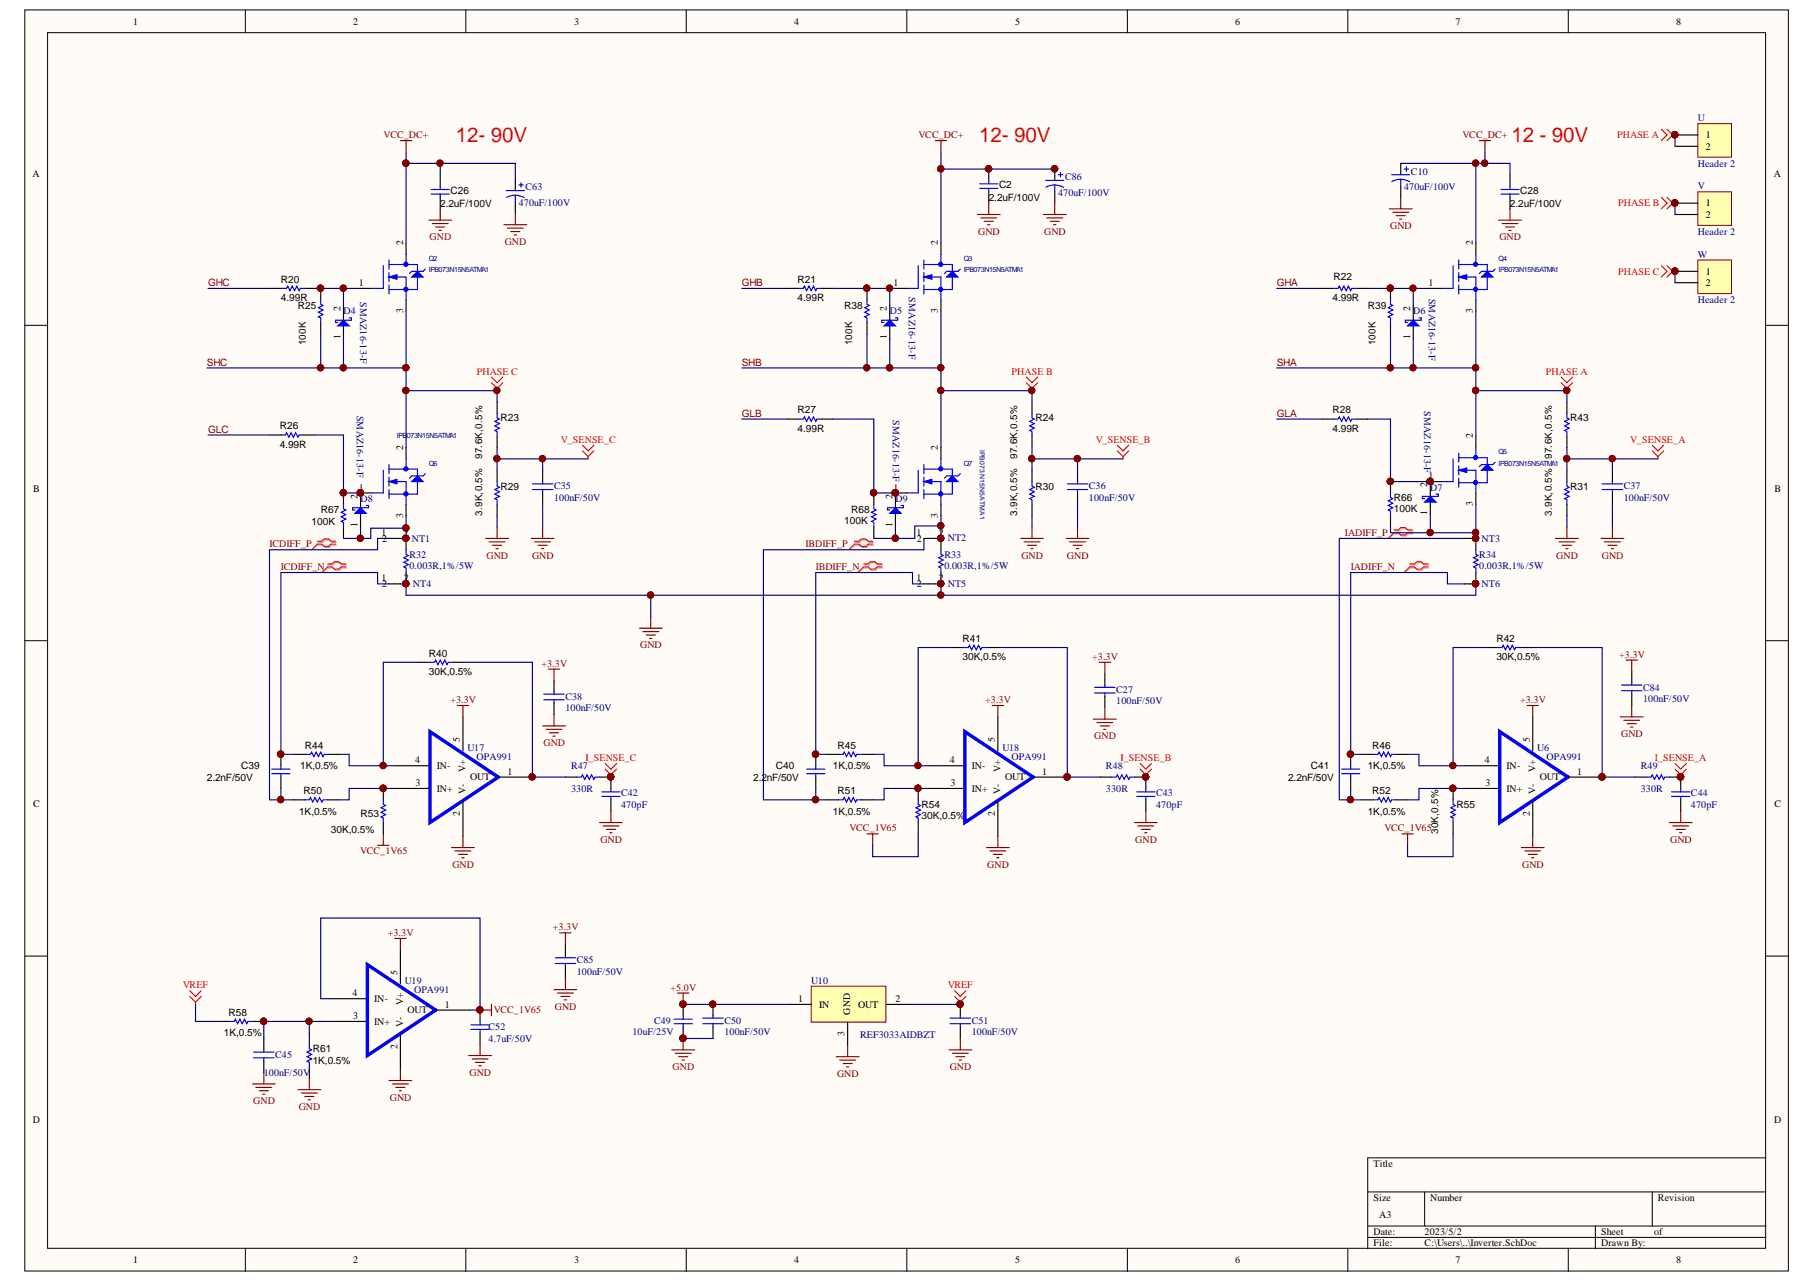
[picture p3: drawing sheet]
<svg xmlns="http://www.w3.org/2000/svg" width="297mm" height="210mm" viewBox="0 0 297 210" stroke-linecap="round" stroke-linejoin="round" font-family="sans-serif">
<defs><g id="words">
<g font-size="3.4" fill="#f00">
<text x="74.6" y="23.3">12- 90V</text>
<text x="160.2" y="23.3">12- 90V</text>
<text x="247.2" y="23.3">12 - 90V</text>
</g>
<g font-size="1.7">
<text x="72" y="33.8">2.2uF/100V</text>
<text x="73.7" y="31.8">C26</text>
<text x="161.7" y="32.9">2.2uF/100V</text>
<text x="163.4" y="30.8">C2</text>
<text x="247" y="33.8">2.2uF/100V</text>
<text x="248.7" y="31.8">C28</text>
<text x="45.9" y="46.3">R20</text>
<text x="130.5" y="46.3">R21</text>
<text x="218.1" y="45.9">R22</text>
<text x="45.9" y="49.2">4.99R</text>
<text x="48.7" y="50.5">R25</text>
<text x="130.5" y="49.2">4.99R</text>
<text x="138.1" y="50.5">R38</text>
<text x="217.9" y="49.2">4.99R</text>
<text x="223.7" y="50.5">R39</text>
<text x="45.8" y="70.2">R26</text>
<text x="81.9" y="68.9">R23</text>
<text x="130.5" y="67.6">R27</text>
<text x="130.5" y="70.6">4.99R</text>
<text x="169.4" y="68.9">R24</text>
<text x="217.9" y="67.6">R28</text>
<text x="217.9" y="70.6">4.99R</text>
<text x="256.9" y="68.9">R43</text>
<text x="45.8" y="73.2">4.99R</text>
<text x="81.9" y="80.1">R29</text>
<text x="169.4" y="80.1">R30</text>
<text x="228" y="82">R66</text>
<text x="228" y="83.8">100K</text>
<text x="256.9" y="80.1">R31</text>
<text x="51" y="85.9">100K</text>
<text x="52.5" y="84">R67</text>
<text x="138.1" y="85.7">100K</text>
<text x="139.2" y="84">R68</text>
<text x="70.1" y="107.4">R40</text>
<text x="157.4" y="105">R41</text>
<text x="157.4" y="108">30K,0.5%</text>
<text x="244.8" y="105">R42</text>
<text x="244.8" y="108">30K,0.5%</text>
<text x="70.1" y="110.4">30K,0.5%</text>
<text x="39.4" y="125.8">C39</text>
<text x="49.1" y="125.8">1K,0.5%</text>
<text x="49.9" y="122.5">R44</text>
<text x="126.9" y="125.8">C40</text>
<text x="136.2" y="125.8">1K,0.5%</text>
<text x="137" y="122.5">R45</text>
<text x="214.4" y="125.8">C41</text>
<text x="223.7" y="125.8">1K,0.5%</text>
<text x="224.5" y="122.5">R46</text>
<text x="33.8" y="127.7">2.2nF/50V</text>
<text x="49.7" y="129.9">R50</text>
<text x="123.2" y="127.7">2.2nF/50V</text>
<text x="137" y="129.9">R51</text>
<text x="210.7" y="127.7">2.2nF/50V</text>
<text x="224.5" y="129.9">R52</text>
<text x="48.9" y="133.3">1K,0.5%</text>
<text x="54.1" y="136.3">30K,0.5%</text>
<text x="59" y="133.7">R53</text>
<text x="136.2" y="133.3">1K,0.5%</text>
<text x="150.7" y="132.2">R54</text>
<text x="150.7" y="134">30K,0.5%</text>
<text x="223.7" y="133.3">1K,0.5%</text>
<text x="238.2" y="132.2">R55</text>
<text x="37.4" y="166.2">R58</text>
<text x="36.6" y="169.5">1K,0.5%</text>
<text x="51.2" y="172.1">R61</text>
<text x="51.2" y="174">1K,0.5%</text>
</g>
<g font-size="1.7" fill="#800000">
<text x="34" y="46.8">GHC</text>
<text x="121.3" y="46.8">GHB</text>
<text x="208.8" y="46.8">GHA</text>
<text x="33.8" y="59.8">SHC</text>
<text x="121.3" y="59.8">SHB</text>
<text x="208.8" y="59.8">SHA</text>
<text x="34" y="70.8">GLC</text>
<text x="121.3" y="68.2">GLB</text>
<text x="208.8" y="68.2">GLA</text>
</g>
<g font-size="1.6">
<text x="21.8" y="4">1</text>
<text x="57.8" y="4">2</text>
<text x="93.9" y="4">3</text>
<text x="129.9" y="4">4</text>
<text x="166" y="4">5</text>
<text x="202" y="4">6</text>
<text x="238.1" y="4">7</text>
<text x="274.2" y="4">8</text>
<text x="279" y="22.6">1</text>
<text x="5.3" y="28.9">A</text>
<text x="279" y="24.5">2</text>
<text x="290.1" y="28.9">A</text>
<text x="279" y="33.8">1</text>
<text x="279" y="35.6">2</text>
<text x="65.9" y="40.1" transform="rotate(-90 65.9 40.1)">2</text>
<text x="153.4" y="40.1" transform="rotate(-90 153.4 40.1)">2</text>
<text x="240.9" y="40.1" transform="rotate(-90 240.9 40.1)">2</text>
<text x="58.7" y="46.8">1</text>
<text x="146.2" y="46.8">1</text>
<text x="233.7" y="46.8">1</text>
<text x="279" y="44.9">1</text>
<text x="279" y="46.8">2</text>
<text x="55.7" y="50.9" transform="rotate(-90 55.7 50.9)">2</text>
<text x="65.9" y="51.2" transform="rotate(-90 65.9 51.2)">3</text>
<text x="145" y="50.9" transform="rotate(-90 145 50.9)">2</text>
<text x="153.4" y="51.2" transform="rotate(-90 153.4 51.2)">3</text>
<text x="230.7" y="50.9" transform="rotate(-90 230.7 50.9)">2</text>
<text x="240.9" y="51.2" transform="rotate(-90 240.9 51.2)">3</text>
<text x="50" y="56.5" transform="rotate(-90 50 56.5)">100K</text>
<text x="55.7" y="55.5" transform="rotate(-90 55.7 55.5)">1</text>
<text x="139.4" y="56.5" transform="rotate(-90 139.4 56.5)">100K</text>
<text x="145" y="55.5" transform="rotate(-90 145 55.5)">1</text>
<text x="225" y="56.5" transform="rotate(-90 225 56.5)">100K</text>
<text x="230.7" y="55.5" transform="rotate(-90 230.7 55.5)">1</text>
<text x="240.9" y="71.7" transform="rotate(-90 240.9 71.7)">2</text>
<text x="65.9" y="73.6" transform="rotate(-90 65.9 73.6)">2</text>
<text x="78.9" y="75.1" transform="rotate(-90 78.9 75.1)">97.6K,0.5%</text>
<text x="153.4" y="73.6" transform="rotate(-90 153.4 73.6)">2</text>
<text x="166.4" y="75.1" transform="rotate(-90 166.4 75.1)">97.6K,0.5%</text>
<text x="253.8" y="75.1" transform="rotate(-90 253.8 75.1)">97.6K,0.5%</text>
<text x="5.4" y="80.5">B</text>
<text x="58.5" y="81.6" transform="rotate(-90 58.5 81.6)">2</text>
<text x="58.7" y="80.2">1</text>
<text x="146" y="81.6" transform="rotate(-90 146 81.6)">2</text>
<text x="146.2" y="80.2">1</text>
<text x="233.5" y="79.7" transform="rotate(-90 233.5 79.7)">2</text>
<text x="233.7" y="78.4">1</text>
<text x="240.9" y="82.8" transform="rotate(-90 240.9 82.8)">3</text>
<text x="290.2" y="80.5">B</text>
<text x="58.5" y="86.2" transform="rotate(-90 58.5 86.2)">1</text>
<text x="62.4" y="87.7">1</text>
<text x="62.5" y="88.6">2</text>
<text x="65.9" y="88.6">1 NT1</text>
<text x="65.9" y="84.7" transform="rotate(-90 65.9 84.7)">3</text>
<text x="66" y="87.7">2</text>
<text x="78.9" y="84.4" transform="rotate(-90 78.9 84.4)">3.9K,0.5%</text>
<text x="146" y="86.2" transform="rotate(-90 146 86.2)">1</text>
<text x="149.9" y="87.7">1</text>
<text x="150" y="88.6">2</text>
<text x="153.4" y="88.6">1 NT2</text>
<text x="153.4" y="84.7" transform="rotate(-90 153.4 84.7)">3</text>
<text x="153.5" y="87.7">2</text>
<text x="166.4" y="84.4" transform="rotate(-90 166.4 84.4)">3.9K,0.5%</text>
<text x="233.5" y="84.3" transform="rotate(-90 233.5 84.3)">1</text>
<text x="253.8" y="84.4" transform="rotate(-90 253.8 84.4)">3.9K,0.5%</text>
<text x="62.4" y="95.1">1</text>
<text x="66" y="95.1">2</text>
<text x="149.9" y="95.1">1</text>
<text x="153.5" y="95.1">2</text>
<text x="62.5" y="96.1">2</text>
<text x="65.9" y="96.1">1 NT4</text>
<text x="150" y="96.1">2</text>
<text x="153.4" y="96.1">1 NT5</text>
<text x="67.9" y="124.9">4</text>
<text x="71.4" y="125.8">IN-</text>
<text x="75.2" y="121.4" transform="rotate(-90 75.2 121.4)">5</text>
<text x="155.4" y="124.9">4</text>
<text x="158.9" y="125.8">IN-</text>
<text x="162.7" y="121.4" transform="rotate(-90 162.7 121.4)">5</text>
<text x="242.9" y="124.9">4</text>
<text x="246.4" y="125.8">IN-</text>
<text x="250.2" y="121.4" transform="rotate(-90 250.2 121.4)">5</text>
<text x="68" y="128.6">3</text>
<text x="71.4" y="129.5">IN+</text>
<text x="76.2" y="129.9" transform="rotate(-90 76.2 129.9)">V-</text>
<text x="76.2" y="126.3" transform="rotate(-90 76.2 126.3)">V+</text>
<text x="76.9" y="127.7">OUT</text>
<text x="83" y="126.7">1</text>
<text x="155.5" y="128.6">3</text>
<text x="158.9" y="129.5">IN+</text>
<text x="163.7" y="129.9" transform="rotate(-90 163.7 129.9)">V-</text>
<text x="163.7" y="126.3" transform="rotate(-90 163.7 126.3)">V+</text>
<text x="164.4" y="127.7">OUT</text>
<text x="170.5" y="126.7">1</text>
<text x="243" y="128.6">3</text>
<text x="246.4" y="129.5">IN+</text>
<text x="251.1" y="129.9" transform="rotate(-90 251.1 129.9)">V-</text>
<text x="251.1" y="126.3" transform="rotate(-90 251.1 126.3)">V+</text>
<text x="251.9" y="127.7">OUT</text>
<text x="258" y="126.7">1</text>
<text x="5.4" y="132.1">C</text>
<text x="75.2" y="133.5" transform="rotate(-90 75.2 133.5)">2</text>
<text x="162.7" y="133.5" transform="rotate(-90 162.7 133.5)">2</text>
<text x="235.2" y="136.4" transform="rotate(-90 235.2 136.4)">30K,0.5%</text>
<text x="250.2" y="133.5" transform="rotate(-90 250.2 133.5)">2</text>
<text x="290.2" y="132.1">C</text>
<text x="65" y="159.5" transform="rotate(-90 65 159.5)">5</text>
<text x="57.7" y="163">4</text>
<text x="57.7" y="166.7">3</text>
<text x="61.2" y="163.9">IN-</text>
<text x="61.2" y="167.6">IN+</text>
<text x="65.9" y="164.4" transform="rotate(-90 65.9 164.4)">V+</text>
<text x="66.7" y="165.8">OUT</text>
<text x="72.7" y="164.9">1</text>
<text x="130.5" y="163.9">1</text>
<text x="134" y="164.9">IN</text>
<text x="139.1" y="166" transform="rotate(-90 139.1 166)">GND</text>
<text x="140.4" y="164.9">OUT</text>
<text x="146.5" y="163.9">2</text>
<text x="65" y="171.6" transform="rotate(-90 65 171.6)">2</text>
<text x="65.9" y="168" transform="rotate(-90 65.9 168)">V-</text>
<text x="138.2" y="169.5" transform="rotate(-90 138.2 169.5)">3</text>
<text x="5.4" y="183.7">D</text>
<text x="290.2" y="183.7">D</text>
<text x="224.6" y="190.9">Title</text>
<text x="224.6" y="196.5">Size</text>
<text x="234" y="196.5">Number</text>
<text x="271.2" y="196.5">Revision</text>
<text x="224.6" y="202">Date:</text>
<text x="224.6" y="203.9">File:</text>
<text x="225.6" y="199.3">A3</text>
<text x="233" y="202">2023/5/2</text>
<text x="233" y="203.9">C:\Users\..\Inverter.SchDoc</text>
<text x="261.9" y="202">Sheet</text>
<text x="261.9" y="203.9">Drawn By:</text>
<text x="270.6" y="202">of</text>
<text x="21.8" y="206.7">1</text>
<text x="57.8" y="206.7">2</text>
<text x="93.9" y="206.7">3</text>
<text x="129.9" y="206.7">4</text>
<text x="166" y="206.7">5</text>
<text x="202" y="206.7">6</text>
<text x="238.1" y="206.7">7</text>
<text x="274.2" y="206.7">8</text>
</g>
<g font-size="1.6" fill="#800000">
<text x="62.8" y="22.6">VCC_DC+</text>
<text x="150.2" y="22.6">VCC_DC+</text>
<text x="239.2" y="22.6">VCC_DC+</text>
<text x="70.3" y="39.3">GND</text>
<text x="82.6" y="40.1">GND</text>
<text x="160" y="38.4">GND</text>
<text x="170.8" y="38.4">GND</text>
<text x="227.4" y="37.5">GND</text>
<text x="245.3" y="39.3">GND</text>
<text x="44.1" y="89.5">ICDIFF_P</text>
<text x="131.8" y="89.5">IBDIFF_P</text>
<text x="220" y="87.7">IADIFF_P</text>
<text x="45.9" y="93.3">ICDIFF_N</text>
<text x="79.6" y="91.4">GND</text>
<text x="87" y="91.4">GND</text>
<text x="133.4" y="93.3">IBDIFF_N</text>
<text x="167.1" y="91.4">GND</text>
<text x="174.5" y="91.4">GND</text>
<text x="220.9" y="93.3">IADIFF_N</text>
<text x="254.6" y="91.4">GND</text>
<text x="262" y="91.4">GND</text>
<text x="104.7" y="106.1">GND</text>
<text x="178.7" y="108">+3.3V</text>
<text x="264.8" y="107.6">+3.3V</text>
<text x="88.6" y="109.1">+3.3V</text>
<text x="73.7" y="115">+3.3V</text>
<text x="161.2" y="115">+3.3V</text>
<text x="248.6" y="115">+3.3V</text>
<text x="88.9" y="122.1">GND</text>
<text x="179" y="121">GND</text>
<text x="265.2" y="120.6">GND</text>
<text x="98.2" y="137.9">GND</text>
<text x="138.9" y="136">VCC_1V65</text>
<text x="185.7" y="137.9">GND</text>
<text x="226.4" y="136">VCC_1V65</text>
<text x="273.2" y="137.9">GND</text>
<text x="58.9" y="139.7">VCC_1V65</text>
<text x="74" y="142">GND</text>
<text x="161.5" y="142">GND</text>
<text x="249" y="142">GND</text>
<text x="63.4" y="153.1">+3.3V</text>
<text x="90.4" y="152.2">+3.3V</text>
<text x="80.8" y="165.8">VCC_1V65</text>
<text x="90.7" y="165.2">GND</text>
<text x="109.7" y="162.1">+5.0V</text>
<text x="76.8" y="176">GND</text>
<text x="110" y="175.1">GND</text>
<text x="136.9" y="176.2">GND</text>
<text x="155.3" y="175.1">GND</text>
<text x="41.4" y="180.7">GND</text>
<text x="48.9" y="181.6">GND</text>
<text x="63.8" y="180.1">GND</text>
</g>
<g font-size="1.6" fill="#f00">
<text x="264.5" y="22.6">PHASE A</text>
<text x="264.7" y="33.8">PHASE B</text>
<text x="264.7" y="44.9">PHASE C</text>
<text x="78" y="61.3">PHASE C</text>
<text x="165.5" y="61.3">PHASE B</text>
<text x="252.9" y="61.3">PHASE A</text>
<text x="91.8" y="72.4">V_SENSE_C</text>
<text x="179.2" y="72.4">V_SENSE_B</text>
<text x="266.7" y="72.4">V_SENSE_A</text>
<text x="95.8" y="124.5">I_SENSE_C</text>
<text x="183.3" y="124.5">I_SENSE_B</text>
<text x="270.7" y="124.5">I_SENSE_A</text>
<text x="29.9" y="161.7">VREF</text>
<text x="155" y="161.7">VREF</text>
</g>
<g font-size="1.6" fill="#000080">
<text x="277.7" y="19.8">U</text>
<text x="174.2" y="29.5">C86</text>
<text x="230.8" y="28.6">C10</text>
<text x="277.7" y="27.3">Header 2</text>
<text x="84.8" y="33.8">470uF/100V</text>
<text x="86" y="31.2">C63</text>
<text x="173.1" y="32.1">470uF/100V</text>
<text x="229.7" y="31.2">470uF/100V</text>
<text x="277.7" y="31">V</text>
<text x="277.7" y="38.4">Header 2</text>
<text x="277.7" y="42.1">W</text>
<text x="56.2" y="51.4">D4</text>
<text x="58.9" y="49.4" transform="rotate(90 58.9 49.4)">SMAZ16-13-F</text>
<text x="145.5" y="51.4">D5</text>
<text x="148.6" y="48.7" transform="rotate(90 148.6 48.7)">SMAZ16-13-F</text>
<text x="231.2" y="51.4">D6</text>
<text x="233.7" y="48.9" transform="rotate(90 233.7 48.9)">SMAZ16-13-F</text>
<text x="277.7" y="49.6">Header 2</text>
<text x="58.4" y="68" transform="rotate(90 58.4 68)">SMAZ16-13-F</text>
<text x="146" y="68.8" transform="rotate(90 146 68.8)">SMAZ16-13-F</text>
<text x="233" y="67.3" transform="rotate(90 233 67.3)">SMAZ16-13-F</text>
<text x="59" y="82.1">D8</text>
<text x="90.6" y="80.1">C35</text>
<text x="90.6" y="81.9">100nF/50V</text>
<text x="146.5" y="82.1">D9</text>
<text x="178.1" y="80.1">C36</text>
<text x="178.1" y="81.9">100nF/50V</text>
<text x="234" y="80.2">D7</text>
<text x="265.6" y="80.1">C37</text>
<text x="265.6" y="81.9">100nF/50V</text>
<text x="242.3" y="88.6">NT3</text>
<text x="67" y="91.2">R32</text>
<text x="67" y="93.1">0.003R,1%/5W</text>
<text x="154.5" y="91.2">R33</text>
<text x="154.5" y="93.1">0.003R,1%/5W</text>
<text x="242" y="91.2">R34</text>
<text x="242" y="93.1">0.003R,1%/5W</text>
<text x="242.3" y="96.1">NT6</text>
<text x="182.6" y="113.3">C27</text>
<text x="268.8" y="113">C84</text>
<text x="92.5" y="114.5">C38</text>
<text x="92.5" y="116.3">100nF/50V</text>
<text x="182.6" y="115.2">100nF/50V</text>
<text x="268.8" y="114.8">100nF/50V</text>
<text x="76.5" y="122.8">U17</text>
<text x="78" y="124.3">OPA991</text>
<text x="93.4" y="125.8">R47</text>
<text x="164" y="122.8">U18</text>
<text x="165.5" y="124.3">OPA991</text>
<text x="180.9" y="125.8">R48</text>
<text x="251.5" y="122.8">U6</text>
<text x="252.9" y="124.3">OPA991</text>
<text x="268.4" y="125.8">R49</text>
<text x="93.4" y="129.5">330R</text>
<text x="101.6" y="130.3">C42</text>
<text x="180.9" y="129.5">330R</text>
<text x="189.1" y="130.3">C43</text>
<text x="268.4" y="129.5">330R</text>
<text x="276.6" y="130.3">C44</text>
<text x="101.6" y="132.1">470pF</text>
<text x="189.1" y="132.1">470pF</text>
<text x="276.6" y="132.1">470pF</text>
<text x="66.2" y="160.9">U19</text>
<text x="94.3" y="157.6">C85</text>
<text x="94.3" y="159.5">100nF/50V</text>
<text x="132.7" y="160.9">U10</text>
<text x="67.7" y="162.4">OPA991</text>
<text x="107" y="167.5">C49</text>
<text x="118.5" y="167.5">C50</text>
<text x="158.9" y="167.5">C51</text>
<text x="45" y="173">C45</text>
<text x="79.9" y="168.6">C52</text>
<text x="79.9" y="170.4">4.7uF/50V</text>
<text x="103.5" y="169.3">10uF/25V</text>
<text x="118.5" y="169.3">100nF/50V</text>
<text x="140.7" y="169.9">REF3033AIDBZT</text>
<text x="158.9" y="169.3">100nF/50V</text>
<text x="43.2" y="176">100nF/50V</text>
</g>
<g font-size="1.2" fill="#000080">
<text x="70.1" y="42.7">Q2</text>
<text x="70.1" y="44.6">IPB073N15N5ATMA1</text>
<text x="157.6" y="42.7">Q3</text>
<text x="157.6" y="44.6">IPB073N15N5ATMA1</text>
<text x="245.1" y="42.7">Q4</text>
<text x="245.1" y="44.6">IPB073N15N5ATMA1</text>
<text x="64.9" y="71.7">IPB</text>
<text x="66.5" y="71.7">073N15N5ATMA1</text>
<text x="70.1" y="76.2">Q6</text>
<text x="157.6" y="76.2">Q7</text>
<text x="245.1" y="74.3">Q5</text>
<text x="245.1" y="76.2">IPB073N15N5ATMA1</text>
</g>
<text font-size="1.1" fill="#000080" x="160.3" y="73.6" transform="rotate(90 160.3 73.6)">IPB073N15N5ATMA1</text>
</g></defs>
<g fill="#fffcf8" stroke="#000" stroke-width=".16">
<path d="M4.1 1.6h288.4v206.3h-288.4z"/>
<path d="M7.8 5.3h281v198.9h-281z"/>
</g>
<g fill="none" stroke="#000" stroke-width=".16">
<path d="M40.1 1.6v3.7M76.2 1.6v3.7M112.3 1.6v3.7M148.3 1.6v3.7M184.4 1.6v3.7M220.5 1.6v3.7M256.5 1.6v3.7M4.1 53.2h3.7M288.9 53.2h3.7M4.1 104.8h3.7M288.9 104.8h3.7M4.1 156.4h3.7"/>
<path d="M288.9 156.4h3.7M223.7 195h65.2M233 195v5.6M270.3 195v5.6M288.9 189.4h-65.2v14.9M40.1 204.3v3.7M76.2 204.3v3.7M112.3 204.3v3.7M148.3 204.3v3.7M184.4 204.3v3.7M220.5 204.3v3.7M223.7 200.6h65.2"/>
<path d="M223.7 202.4h65.2M256.5 204.3v3.7M260.9 200.6v3.7"/>
</g>
<g fill="none" stroke="#800000" stroke-width=".19">
<path d="M65.5 23h1.9M66.4 23v1.9M70.1 36h3.8M70.7 36.6h2.6M71.3 37.1h1.4M71.8 37.7h.4M72 34.2v1.8M153 23h1.8M153.9 23v1.9M242 23h1.8M242.9 23v1.9M245.1 36h3.7"/>
<path d="M245.7 36.6h2.6M246.2 37.1h1.5M246.8 37.7h.4M247 34.2v1.8M79.5 88.1h3.7M80 88.6h2.6M80.6 89.2h1.5M81.1 89.8h.4M81.3 86.2v1.9M86.9 88.1h3.7M87.5 88.6h2.6M88 89.2h1.5"/>
<path d="M88.6 89.8h.3M88.8 86.2v1.9M166.9 88.1h3.8M167.5 88.6h2.6M168.1 89.2h1.4M168.6 89.8h.4M168.8 86.2v1.9M174.4 88.1h3.7M174.9 88.6h2.7M175.5 89.2h1.5M176.1 89.8h.3M176.2 86.2v1.9"/>
<path d="M254.4 88.1h3.8M255 88.6h2.6M255.5 89.2h1.5M256.1 89.8h.4M256.3 86.2v1.9M261.9 88.1h3.7M262.4 88.6h2.6M263 89.2h1.5M263.6 89.8h.3M263.7 86.2v1.9M88.8 118.8h3.7M89.3 119.3h2.6"/>
<path d="M89.9 119.9h1.5M90.6 116.9v1.9M61.8 138.3h1.8M62.7 136.4v1.9M73.9 138.7h3.7M74.4 139.2h2.6M75 139.8h1.5M75.7 136.8v1.9M90.4 120.4h.4M98.1 134.6h3.7M98.6 135.1h2.6M99.2 135.7h1.5"/>
<path d="M99.7 136.2h.4M99.9 132.7v1.9M141.8 136.4h1.9M142.7 136.4v1.9M161.4 138.7h3.7M161.9 139.2h2.6M162.5 139.8h1.5M163.2 136.8v1.9M185.6 134.6h3.7M186.1 135.1h2.6M186.7 135.7h1.5M187.2 136.2h.4"/>
<path d="M187.4 132.7v1.9M229.3 136.4h1.9M230.2 136.4v1.9M248.8 138.7h3.8M249.4 139.2h2.6M250 139.8h1.5M250.7 136.8v1.9M273 134.6h3.8M273.6 135.1h2.6M274.2 135.7h1.5M274.7 136.2h.4M274.9 132.7v1.9"/>
<path d="M75.5 140.3h.4M163 140.3h.4M250.5 140.3h.4M41.3 177.3h3.7M41.8 177.9h2.7M42.4 178.5h1.5M43 179h.3M43.2 175.5v1.8M48.7 178.3h3.8M49.3 178.8h2.6M49.9 179.4h1.4M50.4 179.9h.4"/>
<path d="M50.6 176.4v1.9M63.6 176.8h3.8M64.2 177.3h2.6M64.7 177.9h1.5M65.3 178.5h.4M65.5 174.9v1.9M78.5 165.3h1.9M80.4 164.3v1.9"/>
</g>
<path d="M52.1 88.7h.7l.4-.3h.7l.4 .3h.8M52.1 89.2h.7l.4 .4h.7l.4-.4h.8M53.8 92.5h.7l.4-.4h.7l.4 .4h.7M53.8 92.9h.7l.4 .4h.7l.4-.4h.7M139.9 88.7h.8l.4-.3h.7l.4 .3h.7M139.9 89.2h.8l.4 .4h.7l.4-.4h.7M141.4 92.5h.8l.4-.4h.7l.4 .4h.7M141.4 92.9h.8l.4 .4h.7l.4-.4h.7" fill="none" stroke="#d0a19e" stroke-width=".19"/>
<path d="M52.1 89.2l-1.1 .7M53.8 92.9l-1.2 .8M139.9 89.2l-1.1 .7M141.4 92.9l-1.1 .8" fill="none" stroke="#d0a19e" stroke-width=".16"/>
<g fill="none" stroke="#f00" stroke-width=".19">
<path d="M80.4 61.7l.9 .9 .9-.9M80.4 62.6l.9 .9M81.3 63.5v.4M82.2 62.6l-.9 .9M95.3 72.8l.9 1 .9-1M95.3 73.8l.9 .9M96.2 74.7v.4M97.1 73.8l-.9 .9M167.9 61.7l.9 .9 .9-.9M167.9 62.6l.9 .9M168.8 63.5v.4M169.7 62.6l-.9 .9"/>
<path d="M182.8 72.8l.9 1 .9-1M182.8 73.8l.9 .9M183.7 74.7v.4M184.6 73.8l-.9 .9M255.4 61.7l.9 .9 .9-.9M255.4 62.6l.9 .9M256.3 63.5v.4M257.2 62.6l-.9 .9M270.3 72.8l.9 1 .9-1M270.3 73.8l.9 .9M271.2 74.7v.4M272.1 73.8l-.9 .9"/>
<path d="M51.9 88.6h.7l.4-.4h.8l.3 .4h.8M51.9 89h.7l.4 .4h.8l.3-.4h.8M53.6 92.3h.7l.4-.4h.7l.4 .4h.8M53.6 92.7h.7l.4 .4h.7l.4-.4h.8M139.8 88.6h.7l.4-.4h.7l.4 .4h.7M139.8 89h.7l.4 .4h.7l.4-.4h.7M141.3 92.3h.7l.4-.4h.7l.4 .4h.7M141.3 92.7h.7l.4 .4h.7l.4-.4h.7M99 124.9l.9 .9 1-.9M99 125.8l.9 1M99.9 126.8v.3M100.9 125.8l-1 1"/>
<path d="M186.5 124.9l.9 .9 .9-.9M186.5 125.8l.9 1M187.4 126.8v.3M188.3 125.8l-.9 1M274 124.9l.9 .9 .9-.9M274 125.8l.9 1M274.9 126.8v.3M275.8 125.8l-.9 1"/>
</g>
<path d="M51.9 89l-.9 .9M53.6 92.7l-1 1M139.8 89l-1 .9M141.3 92.7l-1 1" fill="none" stroke="#f00" stroke-width=".16"/>
<g fill="none" stroke="#000" stroke-width=".19">
<path d="M72 28.6v1.8M72 32.3v1.9M247 28.6v1.8M247 32.3v1.9M44.3 47.2h1.8M49.9 47.2h1.8M128.8 47.2h1.8M134.4 47.2h1.8M216.3 47.2h1.8M221.9 47.2h1.8M44.1 71.2h1.8M49.7 71.2h1.8"/>
<path d="M81.3 76.9v1.9M88.8 76.9v1.9M128.8 68.6h1.8M134.4 68.6h1.8M168.8 76.9v1.9M176.2 76.9v1.9M216.3 68.6h1.8M221.9 68.6h1.8M256.3 65.8v1.8M256.3 71.4v1.8M256.3 76.9v1.9M263.7 76.9v1.9"/>
<path d="M63.6 88.1h1.9M63.6 95.5h1.9M66.4 88.1v1.8M66.4 93.7v1.8M81.3 82.5v1.9M88.8 80.7v1.8M151.1 88.1h1.9M151.1 95.5h1.9M153.9 88.1v1.8M153.9 93.7v1.8M168.8 82.5v1.9M176.2 80.7v1.8"/>
<path d="M241.4 88.1v1.8M241.4 93.7v1.8M256.3 82.5v1.9M263.7 80.7v1.8M90.6 111.3v1.9M90.6 115v1.9M48 130.9h1.9M48.2 123.4h1.8M53.6 130.9h1.8M53.8 123.4h1.8M92.5 127.1h1.8M98.1 127.1h1.8v1.9"/>
<path d="M99.9 130.9v1.8M180 127.1h1.8M185.6 127.1h1.8v1.9M187.4 130.9v1.8M267.5 127.1h1.8M273 127.1h1.9v1.9M274.9 130.9v1.8M116.6 164.3v1.9M116.6 168v1.9"/>
</g>
<g fill="none" stroke="#00f" stroke-width=".19">
<path d="M70.5 31h3M70.5 31.7h3M72 30.4v.6M72 31.7v.6M245.5 31h3M245.5 31.7h3M247 30.4v.6M247 31.7v.6M46.1 47.2h.8l.2-.4 .3 .8 .4-.8 .4 .8 .3-.8 .4 .8 .2-.4h.8M130.6 47.2h.8l.2-.4 .3 .8 .4-.8 .4 .8 .4-.8 .3 .8 .2-.4h.8M218.1 47.2h.8l.2-.4 .3 .8 .4-.8 .4 .8 .4-.8 .3 .8 .2-.4h.8M45.9 71.2h.8l.2-.4 .3 .7 .4-.7 .4 .7 .4-.7 .3 .7 .2-.3h.8"/>
<path d="M81.3 78.8v.7l.4 .2-.8 .4 .8 .4-.8 .3 .8 .4-.8 .4 .4 .2v.7M87.1 79.2h3.3M88.8 78.8v.4M130.6 68.6h.8l.2-.4 .3 .7 .4-.7 .4 .7 .4-.7 .3 .7 .2-.3h.8M168.8 78.8v.7l.4 .2-.8 .4 .8 .4-.8 .3 .8 .4-.8 .4 .4 .2v.7M174.6 79.2h3.3M176.2 78.8v.4M218.1 68.6h.8l.2-.4 .3 .7 .4-.7 .4 .7 .4-.7 .3 .7 .2-.3h.8M256.3 67.6v.8l.4 .2-.8 .3 .8 .4-.8 .4 .8 .4-.8 .3 .4 .2v.8M256.3 78.8v.7l.4 .2-.8 .4 .8 .4-.8 .3 .8 .4-.8 .4 .4 .2v.7M262.1 79.2h3.3M263.7 78.8v.4"/>
<path d="M66.4 89.9v.8l.4 .2-.8 .3 .8 .4-.8 .4 .8 .4-.8 .3 .4 .2v.8M87.1 80.1h3.3M88.8 80.1v.6M153.9 89.9v.8l.4 .2-.8 .3 .8 .4-.8 .4 .8 .4-.8 .3 .4 .2v.8M174.6 80.1h3.3M176.2 80.1v.6M241.4 89.9v.8l.4 .2-.8 .3 .8 .4-.8 .4 .8 .4-.8 .3 .4 .2v.8M262.1 80.1h3.3M263.7 80.1v.6M88.9 114.5h3.4M88.9 113.6h3.4M90.6 113.2v.4"/>
<path d="M90.6 114.5v.5M49.9 130.9h.7l.2-.4 .4 .7 .3-.7 .4 .7 .4-.7 .3 .7 .2-.3h.8M50 123.4h.8l.2-.4 .3 .8 .4-.8 .4 .8 .4-.8 .3 .8 .2-.4h.8M94.3 127.1h.8l.2-.3 .3 .7 .4-.7 .4 .7 .4-.7 .3 .7 .2-.4h.8M98.4 130.3h3M98.4 129.6h3M99.9 129v.6M99.9 130.3v.6M181.8 127.1h.8l.2-.3 .3 .7 .4-.7 .4 .7 .4-.7 .3 .7 .2-.4h.8M185.9 130.3h3M185.9 129.6h3M187.4 129v.6"/>
<path d="M187.4 130.3v.6M269.3 127.1h.8l.2-.3 .3 .7 .4-.7 .4 .7 .3-.7 .4 .7 .2-.4h.7M273.4 130.3h3M273.4 129.6h3M274.9 129v.6M274.9 130.3v.6M114.9 167.5h3.4M114.9 166.6h3.4M116.6 166.2v.4M116.6 167.5v.5"/>
</g>
<g fill="#800000" stroke="#800000" stroke-width=".16">
<circle cx="274.9" cy="127.1" r=".52"/>
<circle cx="187.4" cy="127.1" r=".52"/>
<circle cx="99.9" cy="127.1" r=".52"/>
<circle cx="256.3" cy="63.9" r=".52"/>
<circle cx="168.8" cy="63.9" r=".52"/>
<circle cx="81.3" cy="63.9" r=".52"/>
<circle cx="153.9" cy="95.5" r=".52"/>
<circle cx="153.9" cy="88.1" r=".52"/>
<circle cx="241.4" cy="95.5" r=".52"/>
<circle cx="241.4" cy="88.1" r=".52"/>
<circle cx="66.4" cy="95.5" r=".52"/>
<circle cx="66.4" cy="88.1" r=".52"/>
<circle cx="78.5" cy="165.2" r=".52"/>
<circle cx="116.6" cy="164.3" r=".52"/>
</g>
<path d="M132.7 161.3h12.2v5.9h-12.2z" fill="#ffffb0" stroke="#800000" stroke-width=".16"/>
<g fill="none" stroke="#000" stroke-width=".19">
<path d="M81.3 65.8v1.8M81.3 71.4v1.8M168.8 65.8v1.8M168.8 71.4v1.8M239.5 95.5h1.9M68.5 108.4h1.8M74.1 108.4h1.8M155.8 105.9h1.8M161.4 105.9h1.8M243.1 105.9h1.8M248.7 105.9h1.8M45.9 123.4v1.9"/>
<path d="M45.9 127.1v1.9M62.7 129v1.9M62.7 134.6v1.8M133.4 123.4v1.9M133.4 127.1v1.9M135.3 123.4h1.9M135.3 130.9h1.9M140.9 123.4h1.8M140.9 130.9h1.8M150.2 129v1.9M150.2 134.6v1.8M220.9 123.4v1.9"/>
<path d="M220.9 127.1v1.9M222.8 123.4h1.8M222.8 130.9h1.8M228.4 123.4h1.8M228.4 130.9h1.8M237.7 129v1.9M237.7 134.6v1.8M35.7 167.1h1.9M41.3 167.1h1.9M43.2 169.9v1.9M43.2 173.6v1.9M50.6 169v1.8"/>
<path d="M50.6 174.6v1.8M78.5 165.3v1.8M78.5 169v1.8M111.7 164.3v1.9M111.7 168v1.9M129 164.3h3.7M138.6 167.3v3.7M145 164.3h3.7M157.1 164.3v1.9M157.1 168v1.9"/>
</g>
<g fill="none" stroke="#00f" stroke-width=".19">
<path d="M81.3 67.6v.8l.4 .2-.8 .3 .8 .4-.8 .4 .8 .4-.8 .3 .4 .2v.8M168.8 67.6v.8l.4 .2-.8 .3 .8 .4-.8 .4 .8 .4-.8 .3 .4 .2v.8M70.3 108.4h.8l.2-.4 .3 .7 .4-.7 .4 .7 .3-.7 .4 .7 .2-.3h.8M157.6 105.9h.8l.2-.3 .3 .7 .4-.7 .4 .7 .4-.7 .3 .7 .2-.4h.8M244.9 105.9h.8l.2-.3 .3 .7 .4-.7 .4 .7 .4-.7 .3 .7 .2-.4h.8M44.5 125.8h2.9M44.5 126.6h2.9M45.9 125.3v.5M45.9 126.6v.5M62.7 130.9v.7l.4 .2-.8 .4 .8 .3-.8 .4 .8 .4-.8 .3 .4 .2v.8M131.9 125.8h3M131.9 126.6h3"/>
<path d="M133.4 125.3v.5M133.4 126.6v.5M137.2 123.4h.7l.2-.4 .4 .8 .3-.8 .4 .8 .4-.8 .3 .8 .2-.4h.8M137.2 130.9h.7l.2-.4 .4 .7 .3-.7 .4 .7 .4-.7 .3 .7 .2-.3h.8M150.2 130.9v.7l.4 .2-.8 .4 .8 .3-.8 .4 .8 .4-.8 .3 .4 .2v.8M219.4 125.8h3M219.4 126.6h3M220.9 125.3v.5M220.9 126.6v.5M224.6 123.4h.8l.2-.4 .4 .8 .3-.8 .4 .8 .4-.8 .3 .8 .2-.4h.8M224.6 130.9h.8l.2-.4 .4 .7 .3-.7 .4 .7 .4-.7 .3 .7 .2-.3h.8M237.7 130.9v.7l.4 .2-.8 .4 .8 .3-.8 .4 .8 .4-.8 .3 .4 .2v.8"/>
<path d="M37.6 167.1h.7l.2-.4 .4 .8 .3-.8 .4 .8 .4-.8 .4 .8 .1-.4h.8M41.5 173.1h3.3M41.5 172.1h3.3M43.2 171.8v.3M43.2 173.1v.5M50.6 170.8v.8l.4 .2-.8 .3 .8 .4-.8 .4 .8 .3-.8 .4 .4 .2v.8M77 167.7h3M77 168.4h3M78.5 167.1v.6M78.5 168.4v.6M110.3 167.5h2.9M110.3 166.7h2.9"/>
<path d="M111.7 166.2v.5M111.7 167.5v.5M155.4 167.5h3.4M155.4 166.6h3.4M157.1 166.2v.4M157.1 167.5v.5"/>
</g>
<g fill="#800000" stroke="#800000" stroke-width=".16">
<circle cx="157" cy="164.3" r=".52"/>
<circle cx="111.7" cy="164.3" r=".52"/>
<circle cx="111.7" cy="169.9" r=".52"/>
<circle cx="45.9" cy="123.4" r=".52"/>
<circle cx="133.4" cy="123.4" r=".52"/>
<circle cx="220.9" cy="123.4" r=".52"/>
<circle cx="43.1" cy="167.1" r=".52"/>
<circle cx="273.9" cy="22" r=".52"/>
<circle cx="273.9" cy="33.2" r=".52"/>
<circle cx="273.9" cy="44.4" r=".52"/>
<circle cx="150.1" cy="129" r=".52"/>
<circle cx="237.6" cy="129" r=".52"/>
<circle cx="62.7" cy="129" r=".52"/>
<circle cx="78.5" cy="165.2" r=".52"/>
<circle cx="241.4" cy="95.5" r=".52"/>
</g>
<g fill="none" stroke="#800000" stroke-width=".19">
<path d="M74.8 115.4h1.9M75.7 115.4v1.9M89.7 109.5h1.9M90.6 109.5v1.8M162.3 115.4h1.8M163.2 115.4v1.9M249.8 115.4h1.8M250.7 115.4v1.9M64.6 153.5h1.8M65.5 153.5v1.9M76.7 172.7h3.7M77.2 173.2h2.6"/>
<path d="M77.8 173.8h1.5M78.3 174.4h.4M78.5 170.8v1.9M109.9 171.8h3.7M110.4 172.3h2.7M110.8 162.5h1.9M111 172.9h1.5M111.6 173.4h.3M111.7 162.5v1.8M111.7 169.9v1.9M136.8 172.9h3.7M137.3 173.4h2.6"/>
<path d="M137.9 174h1.5M138.5 174.6h.3M138.6 171v1.9M155.2 171.8h3.7M155.8 172.3h2.6M156.3 172.9h1.5M156.9 173.4h.4M157.1 169.9v1.9"/>
</g>
<g fill="none" stroke="#f00" stroke-width=".19">
<path d="M271.7 21.1l1 1-1 .9M271.7 32.3l1 .9-1 1M272.7 21.1l.9 1M272.7 32.3l.9 .9M273.6 22.1l-.9 .9M273.6 22.1h.4M273.6 33.2l-.9 1M273.6 33.2h.4M271.7 43.5l1 .9-1 .9M272.7 43.5l.9 .9M273.6 44.4l-.9 .9M273.6 44.4h.4"/>
<path d="M228 86.7h.7l.4-.4h.8l.3 .4h.8M228 87.2h.7l.4 .3h.8l.3-.3h.8M230.6 92.3h.7l.4-.4h.8l.3 .4h.8M230.6 92.7h.7l.4 .4h.8l.3-.4h.8M31.1 162.1l.9 .9 .9-.9M31.1 163l.9 1M32 164v.3M32.9 163l-.9 1M156.1 162.1l1 .9 .9-.9M156.1 163l1 1M157.1 164v.3M158 163l-.9 1"/>
</g>
<path d="M228.2 86.9h.7l.4-.4h.7l.4 .4h.8M228.2 87.3h.7l.4 .4h.7l.4-.4h.8M230.8 92.5h.7l.4-.4h.8l.3 .4h.8M230.8 92.9h.7l.4 .4h.8l.3-.4h.8" fill="none" stroke="#d0a19e" stroke-width=".19"/>
<path d="M228.2 87.3l-1.1 .8M230.8 92.9l-1.1 .8" fill="none" stroke="#d0a19e" stroke-width=".16"/>
<path d="M228 87.2l-.9 .9M230.6 92.7l-.9 1" fill="none" stroke="#f00" stroke-width=".16"/>
<path d="M67.4 45.3l.9-.9 .9 .9z" fill="#00f"/>
<path d="M62.7 43.5v3.7h-1.9M63.6 42.5v1.5M63.6 44.6v1.5M63.6 46.6v1.5M63.6 43.3h4.7v1.1M64.6 45.3h1.8v3.7M66.4 41.6v1.7M67.4 45.3l.9-.9 .9 .9zM68.3 45.3v2.1h-4.7M69.6 44l-.4 .4h-1.8l-.4 .4" fill="none" stroke="#00f" stroke-width=".19"/>
<path d="M63.6 45.3l1.3-.4v.8z" fill="#00f"/>
<path d="M63.6 45.3l1.3-.4v.8z" fill="none" stroke="#00f" stroke-width=".19"/>
<g fill="#00f" stroke="#00f" stroke-width=".19">
<circle cx="66.4" cy="43.2" r=".33"/>
<circle cx="66.4" cy="47.3" r=".33"/>
</g>
<path d="M66.4 39.7v1.9M59 47.2h1.8M66.4 49v1.9" fill="none" stroke="#000" stroke-width=".19"/>
<path d="M67.4 78.8l.9-.9 .9 .9z" fill="#00f"/>
<path d="M62.7 76.9v3.8h-1.9M63.6 76v1.5M63.6 78v1.5M63.6 76.7h4.7v1.2M64.6 78.8h1.8v3.7M66.4 75.1v1.6M67.4 78.8l.9-.9 .9 .9zM68.3 78.8v2h-4.7M69.6 77.5l-.4 .4h-1.8l-.4 .3M63.6 80.1v1.5" fill="none" stroke="#00f" stroke-width=".19"/>
<path d="M63.6 78.8l1.3-.4v.8z" fill="#00f"/>
<path d="M63.6 78.8l1.3-.4v.8z" fill="none" stroke="#00f" stroke-width=".19"/>
<g fill="#00f" stroke="#00f" stroke-width=".19">
<circle cx="66.4" cy="76.7" r=".33"/>
<circle cx="66.4" cy="80.8" r=".33"/>
</g>
<path d="M66.4 73.2v1.9M59 80.7h1.8M66.4 82.5v1.9" fill="none" stroke="#000" stroke-width=".19"/>
<circle cx="58.9" cy="80.6" r=".52" fill="#800000" stroke="#800000" stroke-width=".16"/>
<path d="M154.8 45.3l1-.9 .9 .9z" fill="#00f"/>
<path d="M150.2 43.5v3.7h-1.9M151.1 42.5v1.5M151.1 44.6v1.5M151.1 46.6v1.5M151.1 43.3h4.7v1.1M152 45.3h1.9v3.7M153.9 41.6v1.7M154.8 45.3l1-.9 .9 .9zM155.8 45.3v2.1h-4.7M157.1 44l-.4 .4h-1.9l-.3 .4" fill="none" stroke="#00f" stroke-width=".19"/>
<path d="M151.1 45.3l1.3-.4v.8z" fill="#00f"/>
<path d="M151.1 45.3l1.3-.4v.8z" fill="none" stroke="#00f" stroke-width=".19"/>
<g fill="#00f" stroke="#00f" stroke-width=".19">
<circle cx="153.9" cy="43.2" r=".33"/>
<circle cx="153.9" cy="47.3" r=".33"/>
</g>
<path d="M153.9 39.7v1.9M146.5 47.2h1.8M153.9 49v1.9" fill="none" stroke="#000" stroke-width=".19"/>
<path d="M154.8 78.8l1-.9 .9 .9z" fill="#00f"/>
<path d="M150.2 76.9v3.8h-1.9M151.1 76v1.5M151.1 78v1.5M151.1 76.7h4.7v1.2M152 78.8h1.9v3.7M153.9 75.1v1.6M154.8 78.8l1-.9 .9 .9zM155.8 78.8v2h-4.7M157.1 77.5l-.4 .4h-1.9l-.3 .3M151.1 80.1v1.5" fill="none" stroke="#00f" stroke-width=".19"/>
<path d="M151.1 78.8l1.3-.4v.8z" fill="#00f"/>
<path d="M151.1 78.8l1.3-.4v.8z" fill="none" stroke="#00f" stroke-width=".19"/>
<g fill="#00f" stroke="#00f" stroke-width=".19">
<circle cx="153.9" cy="76.7" r=".33"/>
<circle cx="153.9" cy="80.8" r=".33"/>
</g>
<path d="M153.9 73.2v1.9M146.5 80.7h1.8M153.9 82.5v1.9" fill="none" stroke="#000" stroke-width=".19"/>
<circle cx="146.4" cy="80.6" r=".52" fill="#800000" stroke="#800000" stroke-width=".16"/>
<path d="M242.3 45.3l1-.9 .9 .9z" fill="#00f"/>
<path d="M237.7 43.5v3.7h-1.9M238.6 42.5v1.5M238.6 44.6v1.5M238.6 46.6v1.5M238.6 43.3h4.7v1.1M239.5 45.3h1.9v3.7M241.4 41.6v1.7M242.3 45.3l1-.9 .9 .9zM243.3 45.3v2.1h-4.7M244.6 44l-.4 .4h-1.9l-.3 .4" fill="none" stroke="#00f" stroke-width=".19"/>
<path d="M238.6 45.3l1.3-.4v.8z" fill="#00f"/>
<path d="M238.6 45.3l1.3-.4v.8z" fill="none" stroke="#00f" stroke-width=".19"/>
<g fill="#00f" stroke="#00f" stroke-width=".19">
<circle cx="241.4" cy="43.2" r=".33"/>
<circle cx="241.4" cy="47.3" r=".33"/>
</g>
<path d="M241.4 39.7v1.9M234 47.2h1.8M241.4 49v1.9" fill="none" stroke="#000" stroke-width=".19"/>
<path d="M242.3 76.9l1-.9 .9 .9z" fill="#00f"/>
<path d="M237.7 75.1v3.7h-1.9M238.6 74.1v1.5M238.6 76.2v1.5M238.6 78.2v1.5M238.6 74.9h4.7v1.1M239.5 76.9h1.9v3.8M241.4 73.2v1.7M242.3 76.9l1-.9 .9 .9zM243.3 76.9v2.1h-4.7M244.6 75.6l-.4 .4h-1.9l-.3 .4" fill="none" stroke="#00f" stroke-width=".19"/>
<path d="M238.6 76.9l1.3-.3v.7z" fill="#00f"/>
<path d="M227.4 49v.8l.4 .2-.7 .3 .7 .4-.7 .4 .7 .4-.7 .3 .3 .2v.8M232.5 52v.4h-2.6v.4h.3M238.6 76.9l1.3-.3v.7zM227.4 80.7v.7l.4 .2-.7 .4 .7 .3-.7 .4 .7 .4-.7 .3 .3 .2v.8" fill="none" stroke="#00f" stroke-width=".19"/>
<g fill="#00f" stroke="#00f" stroke-width=".19">
<circle cx="241.4" cy="74.8" r=".33"/>
<circle cx="241.4" cy="78.9" r=".33"/>
</g>
<path d="M227.4 47.2v1.8M227.4 52.8v1.8M231.2 50v2.4M231.2 53.3v2.2M227.4 78.8v1.9M234 78.8h1.8M241.4 71.4v1.8M227.4 84.4v1.8M241.4 80.7v1.8" fill="none" stroke="#000" stroke-width=".19"/>
<g fill="#800000" stroke="#800000" stroke-width=".16">
<circle cx="233.9" cy="78.8" r=".52"/>
<circle cx="227.4" cy="47.1" r=".52"/>
<circle cx="227.4" cy="78.8" r=".52"/>
</g>
<path d="M230.2 53.3l1-.9 .9 .9z" fill="#00f"/>
<path d="M230.2 53.3l1-.9 .9 .9zM232.1 52h.4M235.3 80.8v.4h-2.6v.4h.3" fill="none" stroke="#00f" stroke-width=".19"/>
<path d="M234 78.8v2.4M234 82.1v2.3" fill="none" stroke="#000" stroke-width=".19"/>
<circle cx="233.9" cy="78.8" r=".52" fill="#800000" stroke="#800000" stroke-width=".16"/>
<path d="M233 82.1l1-.9 .9 .9z" fill="#00f"/>
<path d="M141.8 49v.8l.4 .2-.8 .3 .8 .4-.8 .4 .8 .4-.8 .3 .4 .2v.8M146.8 52v.4h-2.6v.4h.4M233 82.1l1-.9 .9 .9zM234.9 80.8h.4" fill="none" stroke="#00f" stroke-width=".19"/>
<g fill="#800000" stroke="#800000" stroke-width=".16">
<circle cx="233.9" cy="78.8" r=".52"/>
<circle cx="141.8" cy="47.1" r=".52"/>
</g>
<path d="M141.8 47.2v1.8M141.8 52.8v1.8M145.5 50v2.4M145.5 53.3v2.2" fill="none" stroke="#000" stroke-width=".19"/>
<path d="M144.6 53.3l.9-.9 1 .9z" fill="#00f"/>
<path d="M144.6 53.3l.9-.9 1 .9zM146.5 52h.3M142.9 82.5v.8l.4 .1-.7 .4 .7 .4-.7 .4 .7 .3-.7 .4 .3 .2v.7M147.8 82.7v.4h-2.6v.3h.3" fill="none" stroke="#00f" stroke-width=".19"/>
<path d="M142.9 80.7v1.8M142.9 86.2v1.9M146.5 80.7v2.4M146.5 84v2.2" fill="none" stroke="#000" stroke-width=".19"/>
<g fill="#800000" stroke="#800000" stroke-width=".16">
<circle cx="142.9" cy="80.6" r=".52"/>
<circle cx="146.4" cy="80.6" r=".52"/>
</g>
<path d="M145.5 84l1-.9 .9 .9z" fill="#00f"/>
<path d="M52.5 49v.8l.3 .2-.7 .3 .7 .4-.7 .4 .7 .4-.7 .3 .4 .2v.8M57.5 52v.4h-2.6v.4h.4M145.5 84l1-.9 .9 .9zM147.4 82.7h.4" fill="none" stroke="#00f" stroke-width=".19"/>
<g fill="#800000" stroke="#800000" stroke-width=".16">
<circle cx="146.4" cy="80.6" r=".52"/>
<circle cx="52.4" cy="47.1" r=".52"/>
</g>
<path d="M52.5 47.2v1.8M52.5 52.8v1.8M56.2 50v2.4M56.2 53.3v2.2" fill="none" stroke="#000" stroke-width=".19"/>
<path d="M55.3 53.3l.9-.9 .9 .9z" fill="#00f"/>
<path d="M55.3 53.3l.9-.9 .9 .9zM57.1 52h.4M56.2 82.5v.8l.4 .1-.8 .4 .8 .4-.8 .4 .8 .3-.8 .4 .4 .2v.7M60.3 82.7v.4h-2.6v.3h.3" fill="none" stroke="#00f" stroke-width=".19"/>
<path d="M56.2 80.7v1.8M56.2 86.2v1.9M59 80.7v2.4M59 84v2.2" fill="none" stroke="#000" stroke-width=".19"/>
<g fill="#800000" stroke="#800000" stroke-width=".16">
<circle cx="56.1" cy="80.6" r=".52"/>
<circle cx="58.9" cy="80.6" r=".52"/>
</g>
<path d="M58 84l1-.9 .9 .9z" fill="#00f"/>
<path d="M160.2 30.1h3M160.2 30.8h3M161.7 29.5v.6M161.7 30.8v.6M58 84l1-.9 .9 .9zM59.9 82.7h.4" fill="none" stroke="#00f" stroke-width=".19"/>
<g fill="#800000" stroke="#800000" stroke-width=".16">
<circle cx="58.9" cy="80.6" r=".52"/>
<circle cx="241.4" cy="88.1" r=".52"/>
<circle cx="161.7" cy="27.6" r=".52"/>
</g>
<path d="M161.7 27.7v1.8M161.7 31.4v1.8M239.5 88.1h1.9" fill="none" stroke="#000" stroke-width=".19"/>
<path d="M159.9 35.1h3.7M160.4 35.7h2.6M161 36.2h1.5M161.5 36.8h.4M161.7 33.2v1.9M104.6 102.8h3.7M105.1 103.3h2.6M105.7 103.9h1.5M106.3 104.5h.3M106.4 100.9v1.9" fill="none" stroke="#800000" stroke-width=".19"/>
<path d="M277.7 20.2h5.5v5.5h-5.5z" fill="#ffffb0" stroke="#800000" stroke-width=".16"/>
<path d="M274 22.1h3.7M274 23.9h3.7" fill="none" stroke="#000" stroke-width=".19"/>
<circle cx="273.9" cy="22" r=".52" fill="#800000" stroke="#800000" stroke-width=".16"/>
<path d="M277.7 31.4h5.5v5.5h-5.5z" fill="#ffffb0" stroke="#800000" stroke-width=".16"/>
<path d="M274 33.2h3.7M274 35.1h3.7" fill="none" stroke="#000" stroke-width=".19"/>
<circle cx="273.9" cy="33.2" r=".52" fill="#800000" stroke="#800000" stroke-width=".16"/>
<path d="M277.7 42.5h5.5v5.5h-5.5z" fill="#ffffb0" stroke="#800000" stroke-width=".16"/>
<g fill="none" stroke="#000" stroke-width=".19">
<path d="M84.3 29.3v1.9M84.3 33v1.9M172.5 27.7v1.8M172.5 31.4v1.8M229.1 26.7v1.9M229.1 30.4v1.9M274 44.4h3.7M274 46.3h3.7M75.7 117.3v5.6M163.2 117.3v5.6M180.7 110.2v1.9M180.7 113.9v1.9"/>
<path d="M250.7 117.3v5.6M266.9 109.8v1.9M266.9 113.6v1.8M64.6 125.3h5.5M64.6 129h5.5M75.7 131.2v5.6M81.5 127.1h5.6M152 125.3h5.6M152 129h5.6M163.2 131.2v5.6M169 127.1h5.6M239.5 125.3h5.6"/>
<path d="M239.5 129h5.6M250.7 131.2v5.6M256.5 127.1h5.6M65.5 155.4v5.6M92.5 154.5v1.8M92.5 158.2v1.8M54.3 163.4h5.6M54.3 167.1h5.6M65.5 169.3v5.6M71.3 165.3h5.5"/>
</g>
<g fill="#800000" stroke="#800000" stroke-width=".16">
<circle cx="273.9" cy="44.4" r=".52"/>
<circle cx="87" cy="127.1" r=".52"/>
<circle cx="174.5" cy="127.1" r=".52"/>
<circle cx="262" cy="127.1" r=".52"/>
<circle cx="172.5" cy="27.6" r=".52"/>
<circle cx="150.1" cy="125.2" r=".52"/>
<circle cx="66.4" cy="63.9" r=".52"/>
<circle cx="81.3" cy="63.9" r=".52"/>
<circle cx="81.3" cy="75" r=".52"/>
<circle cx="88.7" cy="75" r=".52"/>
<circle cx="66.4" cy="26.7" r=".52"/>
<circle cx="62.7" cy="125.2" r=".52"/>
<circle cx="168.8" cy="75" r=".52"/>
<circle cx="176.2" cy="75" r=".52"/>
<circle cx="153.9" cy="27.6" r=".52"/>
<circle cx="237.6" cy="125.2" r=".52"/>
<circle cx="241.4" cy="63.9" r=".52"/>
<circle cx="256.3" cy="63.9" r=".52"/>
<circle cx="256.3" cy="75" r=".52"/>
<circle cx="263.7" cy="75" r=".52"/>
<circle cx="231.1" cy="47.1" r=".52"/>
<circle cx="227.4" cy="47.1" r=".52"/>
<circle cx="145.5" cy="47.1" r=".52"/>
<circle cx="141.8" cy="47.1" r=".52"/>
<circle cx="66.4" cy="60.2" r=".52"/>
<circle cx="52.4" cy="60.2" r=".52"/>
<circle cx="56.1" cy="60.2" r=".52"/>
<circle cx="241.4" cy="60.2" r=".52"/>
<circle cx="231.1" cy="60.2" r=".52"/>
<circle cx="227.4" cy="60.2" r=".52"/>
<circle cx="66.4" cy="88.1" r=".52"/>
<circle cx="66.4" cy="86.4" r=".52"/>
<circle cx="133.4" cy="123.4" r=".52"/>
<circle cx="153.9" cy="88.1" r=".52"/>
<circle cx="153.9" cy="86" r=".52"/>
<circle cx="153.9" cy="95.5" r=".52"/>
<circle cx="153.9" cy="97.3" r=".52"/>
<circle cx="50.5" cy="167.1" r=".52"/>
<circle cx="78.5" cy="165.2" r=".52"/>
<circle cx="116.6" cy="164.3" r=".52"/>
<circle cx="111.7" cy="164.3" r=".52"/>
<circle cx="111.7" cy="169.9" r=".52"/>
<circle cx="141.8" cy="60.2" r=".52"/>
<circle cx="66.4" cy="95.5" r=".52"/>
<circle cx="45.9" cy="130.8" r=".52"/>
<circle cx="133.4" cy="130.8" r=".52"/>
<circle cx="220.9" cy="130.8" r=".52"/>
<circle cx="273.9" cy="33.2" r=".52"/>
<circle cx="273.9" cy="22" r=".52"/>
<circle cx="106.4" cy="97.3" r=".52"/>
<circle cx="241.4" cy="95.5" r=".52"/>
<circle cx="220.9" cy="123.4" r=".52"/>
<circle cx="241.4" cy="87.1" r=".52"/>
<circle cx="241.4" cy="88.1" r=".52"/>
<circle cx="62.7" cy="129" r=".52"/>
<circle cx="150.1" cy="129" r=".52"/>
<circle cx="237.6" cy="129" r=".52"/>
<circle cx="43.1" cy="167.1" r=".52"/>
<circle cx="227.4" cy="78.8" r=".52"/>
<circle cx="233.9" cy="78.8" r=".52"/>
<circle cx="233.9" cy="87.1" r=".52"/>
<circle cx="145.5" cy="60.2" r=".52"/>
<circle cx="153.9" cy="60.2" r=".52"/>
<circle cx="168.8" cy="63.9" r=".52"/>
<circle cx="153.9" cy="63.9" r=".52"/>
<circle cx="146.4" cy="80.6" r=".52"/>
<circle cx="142.9" cy="80.6" r=".52"/>
<circle cx="52.4" cy="47.1" r=".52"/>
<circle cx="56.1" cy="47.1" r=".52"/>
<circle cx="58.9" cy="80.6" r=".52"/>
<circle cx="56.1" cy="80.6" r=".52"/>
<circle cx="45.9" cy="123.4" r=".52"/>
<circle cx="146.4" cy="88.1" r=".52"/>
<circle cx="58.9" cy="88.1" r=".52"/>
<circle cx="157" cy="164.3" r=".52"/>
<circle cx="161.7" cy="27.6" r=".52"/>
<circle cx="72" cy="26.7" r=".52"/>
<circle cx="241.4" cy="26.7" r=".52"/>
<circle cx="242.8" cy="26.7" r=".52"/>
</g>
<path d="M70.3 119.7l11.2 7.4-11.2 7.5zM157.8 119.7l11.2 7.4-11.2 7.5zM245.3 119.7l11.2 7.4-11.2 7.5zM60.1 157.8l11.2 7.5-11.2 7.4z" fill="none" stroke="#00f" stroke-width=".56"/>
<g fill="none" stroke="#00f" stroke-width=".19">
<path d="M82.8 31.2h3M84.3 31.9l.7 .1 .7 .3M84.3 31.9l-.8 .1-.7 .3M84.3 31.9v1.1M84.8 30.3h.8M85.2 29.9v.7M171 29.5h3M172.5 30.3l.8 .1 .7 .3M172.5 30.3h-.7l-.7 .3M172.5 30.3v1.1M173.1 28.6h.7M173.5 28.2v.8"/>
<path d="M227.6 28.6h3M229.1 29.3l.8 .1 .7 .3M229.1 29.3l-.7 .1-.7 .3M229.1 29.3v1.1M229.7 27.7h.7M230 27.3v.7M179 113.4h3.4M179 112.4h3.4M180.7 112.1v.3M180.7 113.4v.5M265.2 113h3.4M265.2 112.1h3.4"/>
<path d="M266.9 111.7v.4M266.9 113v.6M90.8 157.6h3.4M90.8 156.7h3.4M92.5 156.3v.4M92.5 157.6v.6"/>
</g>
<g fill="none" stroke="#800000" stroke-width=".19">
<path d="M82.4 36.8h3.8M83 37.3h2.6M83.5 37.9h1.5M84.1 38.4h.4M84.3 34.9v1.9M170.7 35.1h3.7M171.2 35.7h2.6M171.8 36.2h1.5M172.3 36.8h.4M172.5 33.2v1.9M227.3 34.2h3.7M227.8 34.7h2.6"/>
<path d="M228.4 35.3h1.5M228.9 35.8h.4M229.1 32.3v1.9M178.9 117.7h3.7M179.4 118.2h2.6M179.8 108.4h1.8M180 118.8h1.5M180.5 119.3h.4M180.7 108.4v1.8M180.7 115.8v1.9M265 117.3h3.8M265.6 117.8h2.6"/>
<path d="M266 108h1.8M266.2 118.4h1.4M266.7 119h.4M266.9 108v1.8M266.9 115.4v1.9M91.6 152.6h1.8M92.5 152.6v1.9M90.6 161.9h3.7M91.2 162.5h2.6M91.7 163h1.5M92.3 163.6h.4M92.5 160v1.9"/>
</g>
<g fill="none" stroke="#000080" stroke-width=".19">
<path d="M66.4 26.7h17.9v2.6M66.4 24.9v14.8M72 26.7v1.9M153.9 24.9v14.8M172.5 27.5v.2h-18.6M229.1 26.7h17.9v1.9M241.4 26.7v13M242.9 24.9v1.8M274 22.1v1.8M274 33.2v1.9M34 47.2h10.3M51.7 47.2h7.3"/>
<path d="M52.5 54.6v5.6M56.2 47.2v2.8M56.2 55.5v4.7M66.4 50.9v22.3M121.3 47.2h7.5M136.2 47.2h10.3M141.8 54.6v5.6h12.1M145.5 47.2v2.8M145.5 55.5v4.7M153.9 50.9v13M208.8 47.2h7.5M223.7 47.2h10.3"/>
<path d="M227.4 54.6v5.6M231.2 47.2v2.8M231.2 55.5v4.7M241.4 50.9v20.5M274 44.4v1.9M33.8 60.2h32.6M34 71.2h10.1M51.5 71.2h4.7v9.5h2.8M66.4 63.9h14.9v1.9M81.3 73.2v3.7M81.3 75.1h7.5v1.8M88.8 75.1h7.4"/>
<path d="M121.3 60.2h20.5M121.3 68.6h7.5M136.2 68.6h6.7v12.1h3.6M168.8 73.2v3.7M168.8 75.1h7.4v1.8M168.8 65.8v-1.9h-14.9v9.3M176.2 75.1h7.5M208.8 60.2h32.6M208.8 68.6h7.5M223.7 68.6h3.7v10.2h6.6M241.4 63.9h14.9v1.9M256.3 73.2v3.7"/>
<path d="M256.3 75.1h7.4v1.8M263.7 75.1h7.5M56.2 88.1h2.8M59 86.2v1.9h1.6v-1.7h5.8M63.6 88.1h-1.8v1.8h-17.7v41h1.8M63.6 95.5h-1.8v-1.8h-15.9v29.7h2.3M65.5 95.5h.9M66.4 84.4v3.7h-.9M66.4 94.6v2.8h175v-1.9M81.3 84.4v1.8M88.8 82.5v3.7M106.4 97.4v3.5"/>
<path d="M146.5 86.2v1.9h-3.6M151.1 95.5h-1.8v-1.8h-15.9v29.7h1.9M151.1 88.1v1.8h-26.2v41h8.5M153 95.5h.9v1.9M153.9 84.4v3.7h-.9M153.9 86h-4.3v2.1h-3.1M168.8 84.4v1.8M176.2 82.5v3.7M227.4 86.2v1h14M234 84.4v2.8M239.5 95.5h-2.8v-1.8h-15.8v29.7h1.9M239.5 88.1h-20.4v42.8h1.8"/>
<path d="M241.4 82.5v5.6M256.3 84.4v1.8M263.7 82.5v3.7M68.5 108.4h-5.8v16.9h1.9M75.9 108.4h11.2v18.7h5.4M155.8 105.9h-5.6v19.4h1.8M163.2 105.9h11.4v21.2h5.4M243.1 105.9h-5.4v19.4h1.8M250.5 105.9h11.6v21.2h5.4M45.9 129v1.9h2.1M55.6 123.4h1.5v1.9h5.6M64.6 129h-7.5v1.9h-1.7"/>
<path d="M133.4 129v1.9h1.9M142.7 123.4h1.9v1.9h5.6M150.2 136.4v3.8h-7.5v-1.9M152 129h-7.4v1.9h-1.9M220.9 129v1.9h1.9M230.2 123.4h1.9v1.9h5.6M237.7 136.4v3.8h-7.5v-1.9M239.5 129h-7.4v1.9h-1.9M32 164.3v2.8h3.7M50.6 167.1v1.9M54.3 163.4h-1.8v-13.2h26v15.1h-1.7M54.3 167.1h-11.1v2.8"/>
<path d="M111.7 164.3h17.3M111.7 169.9h4.9M148.7 164.3h8.4"/>
</g>
<use href="#words"/>
</svg>
